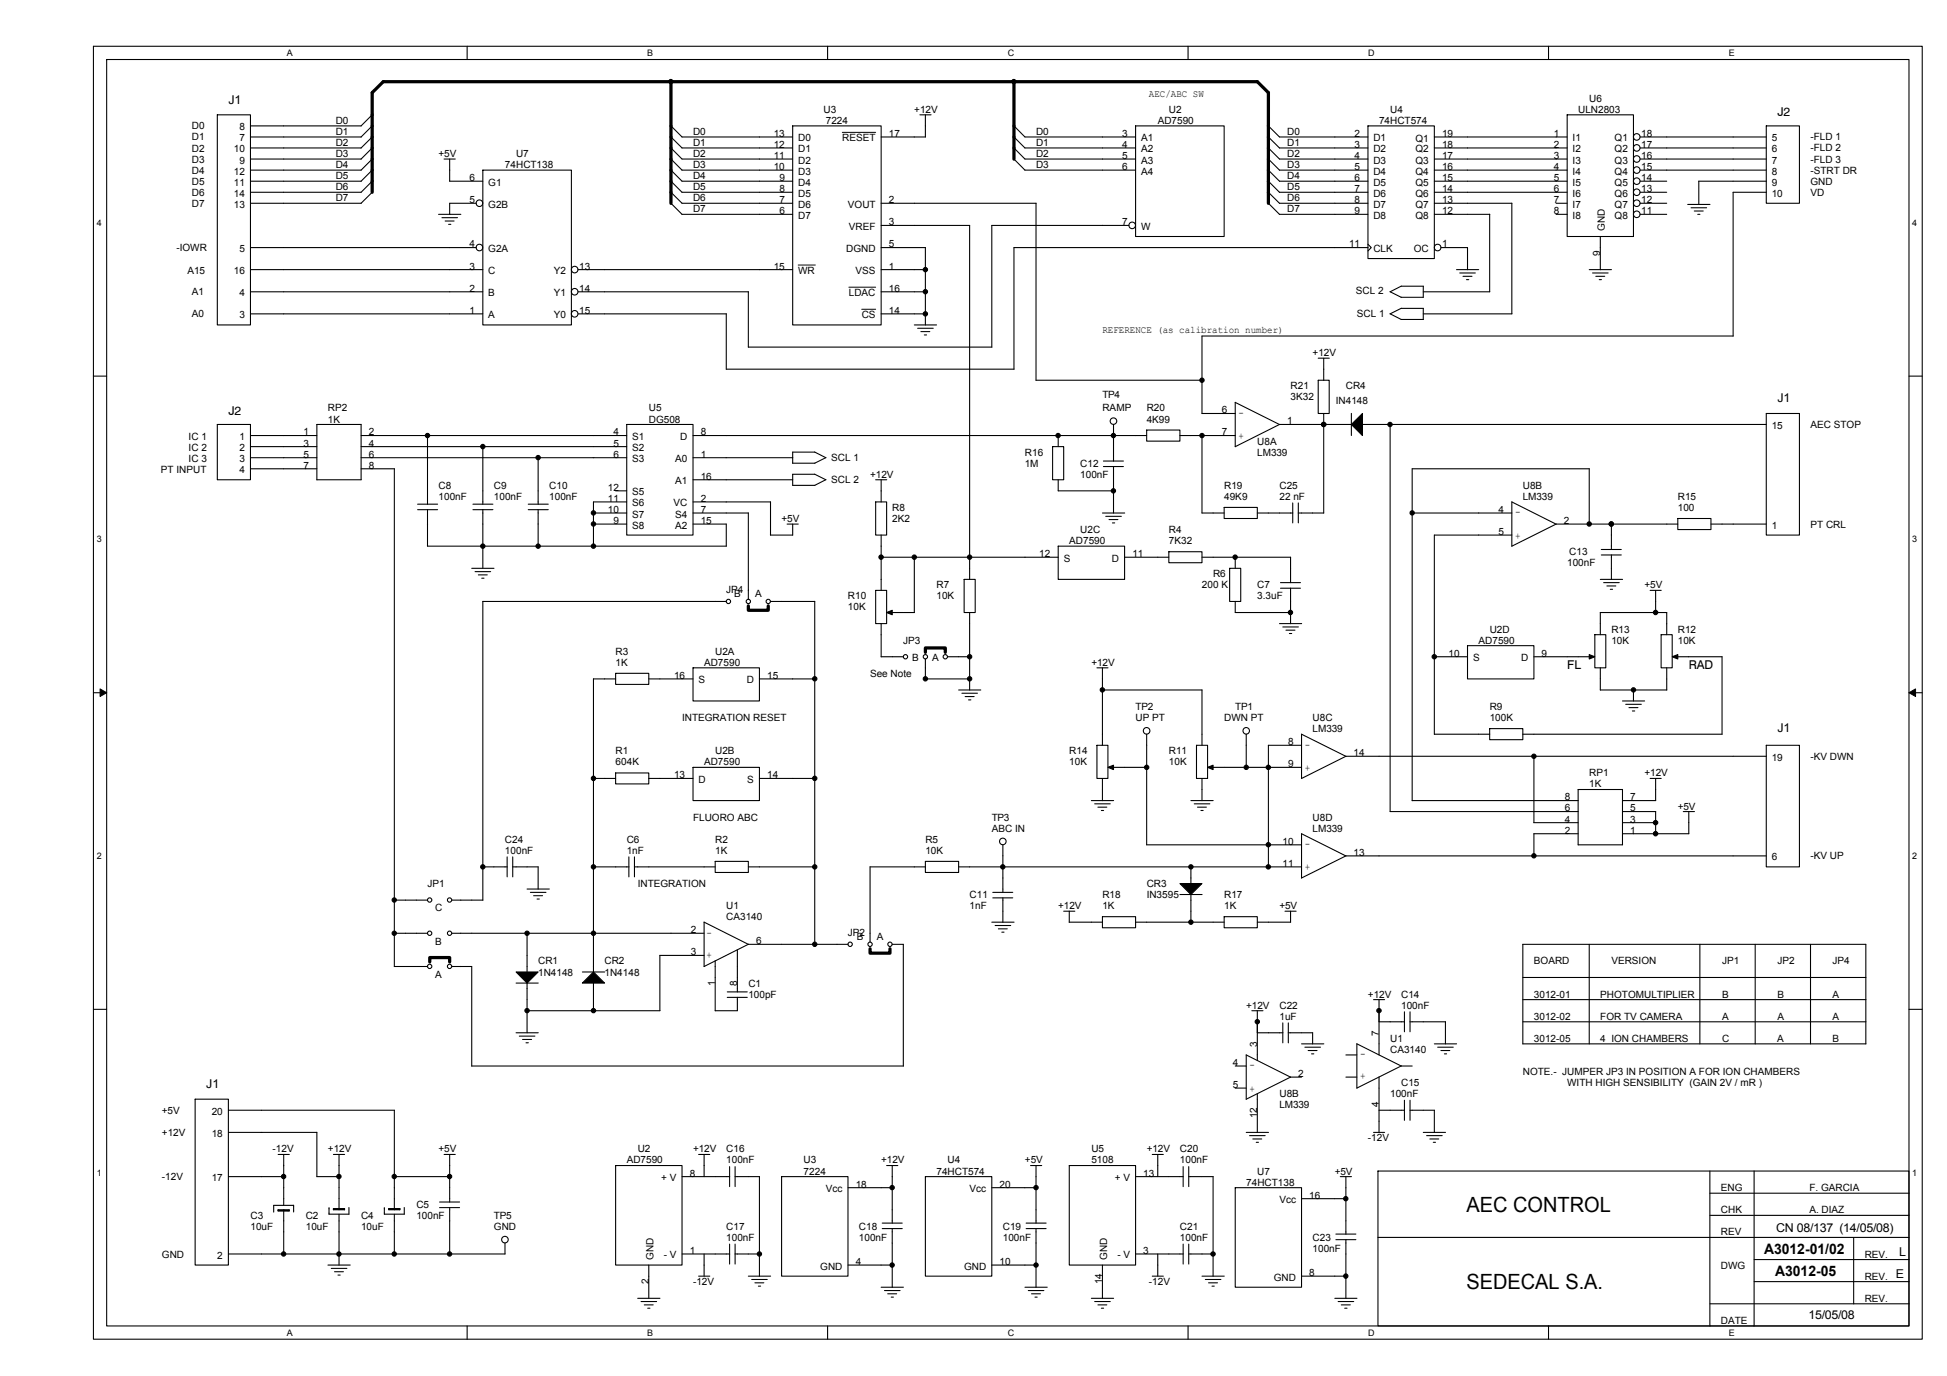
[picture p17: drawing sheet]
<svg xmlns="http://www.w3.org/2000/svg" width="420mm" height="297mm" viewBox="0 0 420 297" stroke-linecap="round" stroke-linejoin="round" font-family="sans-serif">
<defs><g id="words">
<g font-size="4.5">
<text x="316.5" y="261.6">AEC CONTROL</text>
<text x="316.5" y="278.4">SEDECAL S.A.</text>
</g>
<g font-size="3.1">
<text x="380.7" y="270.7">A3012-01/02</text>
<text x="383.1" y="275.5">A3012-05</text>
</g>
<g font-size="2.6">
<text x="49.3" y="22.4">J1</text>
<text x="383.5" y="25">J2</text>
<text x="49.3" y="89.5">J2</text>
<text x="383.5" y="86.8">J1</text>
<text x="338.2" y="144.4">FL</text>
<text x="364.4" y="144.4">RAD</text>
<text x="383.5" y="158">J1</text>
<text x="44.5" y="234.9">J1</text>
<text x="383.3" y="265.9">CN 08/137 (14/05/08)</text>
<text x="409.1" y="275.9">E</text>
<text x="409.8" y="271.1">L</text>
<text x="390.2" y="284.8">15/05/08</text>
</g>
<g font-size="2.2">
<text x="247.9" y="21">AEC/ABC SW</text>
<text x="343" y="21.9">U6</text>
<text x="41.4" y="27.9">D0</text>
<text x="51.7" y="28.1">8</text>
<text x="72.4" y="26.7">D0</text>
<text x="72.4" y="29.1">D1</text>
<text x="149.6" y="29.1">D0</text>
<text x="167" y="29.5">13</text>
<text x="177.7" y="24.3">U3</text>
<text x="178.2" y="26.7">7224</text>
<text x="191.8" y="29.5">17</text>
<text x="197.3" y="24.3">+12V</text>
<text x="223.6" y="29.1">D0</text>
<text x="242.2" y="29.5">3</text>
<text x="249.8" y="26.7">AD7590</text>
<text x="252.2" y="24.3">U2</text>
<text x="277.8" y="29.1">D0</text>
<text x="292.3" y="29.5">2</text>
<text x="297.6" y="26.7">74HCT574</text>
<text x="300" y="24.3">U4</text>
<text x="311.2" y="29.5">19</text>
<text x="335.3" y="29.5">1</text>
<text x="340.6" y="24.3">ULN2803</text>
<text x="354.2" y="29.5">18</text>
<text x="41.4" y="30.3">D1</text>
<text x="41.4" y="32.7">D2</text>
<text x="41.4" y="35.1">D3</text>
<text x="50.5" y="32.9">10</text>
<text x="51.7" y="30.5">7</text>
<text x="51.7" y="35.3">9</text>
<text x="72.4" y="31.5">D2</text>
<text x="72.4" y="33.9">D3</text>
<text x="94.6" y="33.9">+5V</text>
<text x="111.4" y="33.9">U7</text>
<text x="149.6" y="31.5">D1</text>
<text x="149.6" y="33.9">D2</text>
<text x="167" y="31.9">12</text>
<text x="167" y="34.3">11</text>
<text x="172.2" y="30.5">D0</text>
<text x="172.2" y="32.9">D1</text>
<text x="172.2" y="35.3">D2</text>
<text x="181.8" y="30.5">RESET</text>
<text x="223.6" y="31.5">D1</text>
<text x="223.6" y="33.9">D2</text>
<text x="242.2" y="31.9">4</text>
<text x="242.2" y="34.3">5</text>
<text x="246.2" y="30.5">A1</text>
<text x="246.2" y="32.9">A2</text>
<text x="246.2" y="35.3">A3</text>
<text x="277.8" y="31.5">D1</text>
<text x="277.8" y="33.9">D2</text>
<text x="292.3" y="31.9">3</text>
<text x="292.3" y="34.3">4</text>
<text x="296.4" y="30.5">D1</text>
<text x="296.4" y="32.9">D2</text>
<text x="296.4" y="35.3">D3</text>
<text x="305.5" y="30.5">Q1</text>
<text x="305.5" y="32.9">Q2</text>
<text x="305.5" y="35.3">Q3</text>
<text x="311.2" y="31.9">18</text>
<text x="311.2" y="34.3">17</text>
<text x="335.3" y="31.9">2</text>
<text x="335.3" y="34.3">3</text>
<text x="339.4" y="30.5">I1</text>
<text x="339.4" y="32.9">I2</text>
<text x="339.4" y="35.3">I3</text>
<text x="348.4" y="30.5">Q1</text>
<text x="348.4" y="32.9">Q2</text>
<text x="348.4" y="35.3">Q3</text>
<text x="354.2" y="31.9">17</text>
<text x="354.2" y="34.3">16</text>
<text x="382.3" y="30.5">5</text>
<text x="382.3" y="32.9">6</text>
<text x="382.3" y="35.3">7</text>
<text x="390.7" y="30.3">-FLD 1</text>
<text x="390.7" y="32.7">-FLD 2</text>
<text x="390.7" y="35.1">-FLD 3</text>
<text x="41.4" y="37.5">D4</text>
<text x="41.4" y="39.9">D5</text>
<text x="50.5" y="37.7">12</text>
<text x="50.5" y="40.1">11</text>
<text x="72.4" y="38.7">D5</text>
<text x="72.4" y="41.1">D6</text>
<text x="72.4" y="36.3">D4</text>
<text x="101.3" y="39.1">6</text>
<text x="105.4" y="40.1">G1</text>
<text x="109" y="36.3">74HCT138</text>
<text x="149.6" y="36.3">D3</text>
<text x="149.6" y="38.7">D4</text>
<text x="149.6" y="41.1">D5</text>
<text x="167" y="36.7">10</text>
<text x="168.2" y="39.1">9</text>
<text x="168.2" y="41.5">8</text>
<text x="172.2" y="37.7">D3</text>
<text x="172.2" y="40.1">D4</text>
<text x="223.6" y="36.3">D3</text>
<text x="242.2" y="36.7">6</text>
<text x="246.2" y="37.7">A4</text>
<text x="277.8" y="36.3">D3</text>
<text x="277.8" y="38.7">D4</text>
<text x="277.8" y="41.1">D5</text>
<text x="292.3" y="36.7">5</text>
<text x="292.3" y="39.1">6</text>
<text x="292.3" y="41.5">7</text>
<text x="296.4" y="37.7">D4</text>
<text x="296.4" y="40.1">D5</text>
<text x="305.5" y="37.7">Q4</text>
<text x="305.5" y="40.1">Q5</text>
<text x="311.2" y="36.7">16</text>
<text x="311.2" y="39.1">15</text>
<text x="311.2" y="41.5">14</text>
<text x="335.3" y="36.7">4</text>
<text x="335.3" y="39.1">5</text>
<text x="335.3" y="41.5">6</text>
<text x="339.4" y="37.7">I4</text>
<text x="339.4" y="40.1">I5</text>
<text x="348.4" y="37.7">Q4</text>
<text x="348.4" y="40.1">Q5</text>
<text x="354.2" y="36.7">15</text>
<text x="354.2" y="39.1">14</text>
<text x="354.2" y="41.5">13</text>
<text x="382.3" y="37.7">8</text>
<text x="382.3" y="40.1">9</text>
<text x="390.7" y="37.5">-STRT DR</text>
<text x="390.7" y="39.9">GND</text>
<text x="41.4" y="42.3">D6</text>
<text x="41.4" y="44.6">D7</text>
<text x="50.5" y="42.5">14</text>
<text x="50.5" y="44.9">13</text>
<text x="72.4" y="43.5">D7</text>
<text x="101.3" y="43.9">5</text>
<text x="105.4" y="44.9">G2B</text>
<text x="149.6" y="43.5">D6</text>
<text x="149.6" y="45.8">D7</text>
<text x="168.2" y="43.9">7</text>
<text x="168.2" y="46.2">6</text>
<text x="172.2" y="42.5">D5</text>
<text x="172.2" y="44.9">D6</text>
<text x="172.2" y="47.2">D7</text>
<text x="183" y="44.9">VOUT</text>
<text x="191.8" y="43.9">2</text>
<text x="277.8" y="43.5">D6</text>
<text x="277.8" y="45.8">D7</text>
<text x="292.3" y="43.9">8</text>
<text x="292.3" y="46.2">9</text>
<text x="296.4" y="42.5">D6</text>
<text x="296.4" y="44.9">D7</text>
<text x="296.4" y="47.2">D8</text>
<text x="305.5" y="42.5">Q6</text>
<text x="305.5" y="44.9">Q7</text>
<text x="305.5" y="47.2">Q8</text>
<text x="311.2" y="43.9">13</text>
<text x="311.2" y="46.2">12</text>
<text x="335.3" y="43.9">7</text>
<text x="335.3" y="46.2">8</text>
<text x="339.4" y="42.5">I6</text>
<text x="339.4" y="44.9">I7</text>
<text x="339.4" y="47.2">I8</text>
<text x="348.4" y="42.5">Q6</text>
<text x="348.4" y="44.9">Q7</text>
<text x="348.4" y="47.2">Q8</text>
<text x="354.2" y="43.9">12</text>
<text x="354.2" y="46.2">11</text>
<text x="382.3" y="42.5">10</text>
<text x="390.7" y="42.2">VD</text>
<text x="101.3" y="53.4">4</text>
<text x="183.2" y="49.6">VREF</text>
<text x="191.8" y="48.6">3</text>
<text x="191.8" y="53.4">5</text>
<text x="242.2" y="48.6">7</text>
<text x="246.2" y="49.6">W</text>
<text x="291.1" y="53.4">11</text>
<text x="311.2" y="53.4">1</text>
<text x="346.3" y="49.9" transform="rotate(-90 346.3 49.9)">GND</text>
<text x="38.1" y="54.2">-IOWR</text>
<text x="40.4" y="59.2">A15</text>
<text x="50.5" y="59.2">16</text>
<text x="51.7" y="54.4">5</text>
<text x="101.3" y="58.2">3</text>
<text x="105.4" y="59.2">C</text>
<text x="105.4" y="54.4">G2A</text>
<text x="119.5" y="59.2">Y2</text>
<text x="125" y="58.2">13</text>
<text x="167" y="58.2">15</text>
<text x="172.2" y="59.2">WR</text>
<text x="182.6" y="54.4">DGND</text>
<text x="184.6" y="59.2">VSS</text>
<text x="191.8" y="58.2">1</text>
<text x="296.4" y="54.4">CLK</text>
<text x="305.1" y="54.4">OC</text>
<text x="345.3" y="55.2" transform="rotate(-90 345.3 55.2)">9</text>
<text x="41.4" y="63.7">A1</text>
<text x="51.7" y="64">4</text>
<text x="101.3" y="63">2</text>
<text x="105.4" y="64">B</text>
<text x="119.5" y="64">Y1</text>
<text x="125" y="63">14</text>
<text x="183.2" y="64">LDAC</text>
<text x="191.8" y="63">16</text>
<text x="292.6" y="63.5">SCL 2</text>
<text x="41.4" y="68.5">A0</text>
<text x="51.7" y="68.7">3</text>
<text x="101.3" y="67.7">1</text>
<text x="105.4" y="68.7">A</text>
<text x="119.5" y="68.7">Y0</text>
<text x="125" y="67.7">15</text>
<text x="186" y="68.7">CS</text>
<text x="191.8" y="67.7">14</text>
<text x="237.9" y="71.9">REFERENCE (as calibration number)</text>
<text x="292.8" y="68.5">SCL 1</text>
<text x="283.3" y="76.9">+12V</text>
<text x="70.8" y="88.8">RP2</text>
<text x="140" y="88.8">U5</text>
<text x="237.9" y="85.9">TP4</text>
<text x="237.9" y="88.8">RAMP</text>
<text x="247.4" y="88.8">R20</text>
<text x="263.7" y="89.2">6</text>
<text x="267.3" y="89.8">-</text>
<text x="278.5" y="84">R21</text>
<text x="278.5" y="86.4">3K32</text>
<text x="288.3" y="87.1">IN4148</text>
<text x="290.4" y="84">CR4</text>
<text x="40.7" y="95">IC 1</text>
<text x="51.7" y="95">1</text>
<text x="65.5" y="94">1</text>
<text x="70.8" y="91.2">1K</text>
<text x="79.6" y="94">2</text>
<text x="132.4" y="94">4</text>
<text x="136.4" y="95">S1</text>
<text x="140" y="91.2">DG508</text>
<text x="146.8" y="95">D</text>
<text x="151.2" y="94">8</text>
<text x="247.4" y="91.2">4K99</text>
<text x="263.7" y="94">7</text>
<text x="267.3" y="94.8">+</text>
<text x="271.3" y="96">U8A</text>
<text x="277.8" y="91.6">1</text>
<text x="382.3" y="92.6">15</text>
<text x="390.7" y="92.4">AEC STOP</text>
<text x="40.7" y="97.4">IC 2</text>
<text x="40.7" y="99.8">IC 3</text>
<text x="51.7" y="97.4">2</text>
<text x="51.7" y="99.8">3</text>
<text x="65.5" y="96.4">3</text>
<text x="65.5" y="101.2">7</text>
<text x="65.5" y="98.8">5</text>
<text x="79.6" y="96.4">4</text>
<text x="79.6" y="101.2">8</text>
<text x="79.6" y="98.8">6</text>
<text x="132.4" y="96.4">5</text>
<text x="132.4" y="98.8">6</text>
<text x="136.4" y="97.4">S2</text>
<text x="136.4" y="99.8">S3</text>
<text x="145.7" y="99.8">A0</text>
<text x="151.2" y="98.8">1</text>
<text x="179.4" y="99.5">SCL 1</text>
<text x="221.2" y="98.4">R16</text>
<text x="221.2" y="100.8">1M</text>
<text x="233.1" y="100.8">C12</text>
<text x="271.3" y="98.4">LM339</text>
<text x="34.7" y="102.2">PT INPUT</text>
<text x="51.7" y="102.2">4</text>
<text x="94.6" y="105.5">C8</text>
<text x="94.6" y="107.9">100nF</text>
<text x="106.6" y="105.5">C9</text>
<text x="106.6" y="107.9">100nF</text>
<text x="118.5" y="105.5">C10</text>
<text x="118.5" y="107.9">100nF</text>
<text x="131.2" y="105.9">12</text>
<text x="136.4" y="106.9">S5</text>
<text x="145.7" y="104.5">A1</text>
<text x="151.2" y="103.5">16</text>
<text x="179.4" y="104.3">SCL 2</text>
<text x="187.8" y="103.1">+12V</text>
<text x="233.1" y="103.1">100nF</text>
<text x="264.2" y="105.5">R19</text>
<text x="264.2" y="107.9">49K9</text>
<text x="276.1" y="105.5">C25</text>
<text x="276.1" y="107.9">22 nF</text>
<text x="328.6" y="105.5">U8B</text>
<text x="328.6" y="107.9">LM339</text>
<text x="362.1" y="107.9">R15</text>
<text x="131.2" y="108.3">11</text>
<text x="131.2" y="110.7">10</text>
<text x="132.4" y="113.1">9</text>
<text x="136.4" y="109.3">S6</text>
<text x="136.4" y="111.7">S7</text>
<text x="145.4" y="109.3">VC</text>
<text x="145.7" y="111.7">S4</text>
<text x="151.2" y="113.1">15</text>
<text x="151.2" y="108.3">2</text>
<text x="151.2" y="110.7">7</text>
<text x="168.7" y="112.7">+5V</text>
<text x="192.5" y="110.3">R8</text>
<text x="192.5" y="112.7">2K2</text>
<text x="323.4" y="110.7">4</text>
<text x="327" y="111.3">-</text>
<text x="337.5" y="113.1">2</text>
<text x="362.1" y="110.3">100</text>
<text x="390.7" y="113.9">PT CRL</text>
<text x="136.4" y="114.1">S8</text>
<text x="145.7" y="114.1">A2</text>
<text x="230.7" y="117.5">AD7590</text>
<text x="233.1" y="115.1">U2C</text>
<text x="252.2" y="115.1">R4</text>
<text x="252.2" y="117.5">7K32</text>
<text x="323.4" y="115.5">5</text>
<text x="327" y="116.3">+</text>
<text x="338.7" y="119.8">C13</text>
<text x="382.3" y="114.1">1</text>
<text x="224.3" y="120.3">12</text>
<text x="229.5" y="121.3">S</text>
<text x="239.9" y="121.3">D</text>
<text x="244.4" y="120.3">11</text>
<text x="261.8" y="124.6">R6</text>
<text x="338.2" y="122.2">100nF</text>
<text x="156.7" y="128">JP4</text>
<text x="158.4" y="128.9">B</text>
<text x="162.9" y="128.9">A</text>
<text x="183" y="129.4">R10</text>
<text x="183" y="131.8">10K</text>
<text x="202.1" y="127">R7</text>
<text x="202.1" y="129.4">10K</text>
<text x="259.4" y="127">200 K</text>
<text x="271.3" y="127">C7</text>
<text x="271.3" y="129.4">3.3uF</text>
<text x="354.9" y="127">+5V</text>
<text x="321.5" y="136.6">U2D</text>
<text x="347.7" y="136.6">R13</text>
<text x="362.1" y="136.6">R12</text>
<text x="132.9" y="141.3">R3</text>
<text x="132.9" y="143.7">1K</text>
<text x="151.9" y="143.7">AD7590</text>
<text x="154.3" y="141.3">U2A</text>
<text x="194.9" y="139">JP3</text>
<text x="196.8" y="142.8">B</text>
<text x="201.1" y="142.8">A</text>
<text x="235.5" y="143.7">+12V</text>
<text x="312.6" y="141.8">10</text>
<text x="317.9" y="142.7">S</text>
<text x="319.1" y="139">AD7590</text>
<text x="328.3" y="142.7">D</text>
<text x="332.7" y="141.8">9</text>
<text x="347.7" y="139">10K</text>
<text x="362.1" y="139">10K</text>
<text x="145.5" y="146.5">16</text>
<text x="150.7" y="147.5">S</text>
<text x="161.1" y="147.5">D</text>
<text x="165.6" y="146.5">15</text>
<text x="187.8" y="146.1">See Note</text>
<text x="147.2" y="155.7">INTEGRATION RESET</text>
<text x="245.1" y="153.3">TP2</text>
<text x="245.1" y="155.7">UP PT</text>
<text x="264.2" y="155.7">DWN PT</text>
<text x="266.6" y="153.3">TP1</text>
<text x="283.3" y="155.7">U8C</text>
<text x="321.5" y="153.3">R9</text>
<text x="321.5" y="155.7">100K</text>
<text x="278" y="160.9">8</text>
<text x="281.6" y="161.4">-</text>
<text x="283.3" y="158.1">LM339</text>
<text x="132.9" y="162.8">R1</text>
<text x="132.9" y="165.2">604K</text>
<text x="151.9" y="165.2">AD7590</text>
<text x="154.3" y="162.8">U2B</text>
<text x="230.7" y="162.8">R14</text>
<text x="230.7" y="165.2">10K</text>
<text x="252.2" y="162.8">R11</text>
<text x="252.2" y="165.2">10K</text>
<text x="278" y="165.6">9</text>
<text x="281.6" y="166.4">+</text>
<text x="292.1" y="163.2">14</text>
<text x="343" y="167.6">RP1</text>
<text x="354.9" y="167.6">+12V</text>
<text x="382.3" y="164.2">19</text>
<text x="390.7" y="164">-KV DWN</text>
<text x="145.5" y="168">13</text>
<text x="150.7" y="169">D</text>
<text x="161.3" y="169">S</text>
<text x="165.6" y="168">14</text>
<text x="337.7" y="172.8">8</text>
<text x="343" y="170">1K</text>
<text x="351.8" y="172.8">7</text>
<text x="149.5" y="177.1">FLUORO ABC</text>
<text x="214" y="177.1">TP3</text>
<text x="214" y="179.5">ABC IN</text>
<text x="283.3" y="177.1">U8D</text>
<text x="283.3" y="179.5">LM339</text>
<text x="337.7" y="180">2</text>
<text x="337.7" y="177.6">4</text>
<text x="337.7" y="175.2">6</text>
<text x="351.8" y="180">1</text>
<text x="351.8" y="177.6">3</text>
<text x="351.8" y="175.2">5</text>
<text x="362.1" y="174.8">+5V</text>
<text x="109" y="181.9">C24</text>
<text x="109" y="184.3">100nF</text>
<text x="135.2" y="181.9">C6</text>
<text x="135.2" y="184.3">1nF</text>
<text x="154.3" y="181.9">R2</text>
<text x="154.3" y="184.3">1K</text>
<text x="199.7" y="181.9">R5</text>
<text x="199.7" y="184.3">10K</text>
<text x="276.8" y="182.4">10</text>
<text x="281.6" y="182.9">-</text>
<text x="292.1" y="184.7">13</text>
<text x="382.3" y="185.7">6</text>
<text x="390.7" y="185.5">-KV UP</text>
<text x="92.3" y="191.5">JP1</text>
<text x="137.6" y="191.5">INTEGRATION</text>
<text x="247.4" y="191.5">CR3</text>
<text x="276.8" y="187.1">11</text>
<text x="281.6" y="187.9">+</text>
<text x="93.9" y="196.7">C</text>
<text x="156.7" y="196.3">U1</text>
<text x="209.2" y="193.9">C11</text>
<text x="209.2" y="196.3">1nF</text>
<text x="228.4" y="196.3">+12V</text>
<text x="237.9" y="193.9">R18</text>
<text x="237.9" y="196.3">1K</text>
<text x="247.4" y="193.9">IN3595</text>
<text x="264.2" y="193.9">R17</text>
<text x="264.2" y="196.3">1K</text>
<text x="276.1" y="196.3">+5V</text>
<text x="93.9" y="203.9">B</text>
<text x="149.1" y="201.4">2</text>
<text x="152.4" y="202">-</text>
<text x="156.7" y="198.6">CA3140</text>
<text x="163.2" y="203.8">6</text>
<text x="183" y="202">JP2</text>
<text x="184.9" y="202.9">B</text>
<text x="189.2" y="202.9">A</text>
<text x="116.1" y="208.2">CR1</text>
<text x="130.5" y="208.2">CR2</text>
<text x="149.1" y="206.2">3</text>
<text x="152.4" y="206.8">+</text>
<text x="331" y="208.2">BOARD</text>
<text x="347.7" y="208.2">VERSION</text>
<text x="371.6" y="208.2">JP1</text>
<text x="383.5" y="208.2">JP2</text>
<text x="395.5" y="208.2">JP4</text>
<text x="93.9" y="211.1">A</text>
<text x="116.1" y="210.6">1N4148</text>
<text x="130.5" y="210.6">1N4148</text>
<text x="154.3" y="212.8" transform="rotate(-90 154.3 212.8)">1</text>
<text x="159.1" y="212.8" transform="rotate(-90 159.1 212.8)">8</text>
<text x="161.5" y="213">C1</text>
<text x="161.5" y="215.3">100pF</text>
<text x="295.2" y="215.3">+12V</text>
<text x="302.4" y="215.3">C14</text>
<text x="331" y="215.4">3012-01</text>
<text x="345.3" y="215.4">PHOTOMULTIPLIER</text>
<text x="371.6" y="215.4">B</text>
<text x="383.5" y="215.4">B</text>
<text x="395.5" y="215.4">A</text>
<text x="268.9" y="217.7">+12V</text>
<text x="276.1" y="217.7">C22</text>
<text x="276.1" y="220.1">1uF</text>
<text x="302.4" y="217.7">100nF</text>
<text x="331" y="220.1">3012-02</text>
<text x="345.3" y="220.1">FOR TV CAMERA</text>
<text x="371.6" y="220.1">A</text>
<text x="383.5" y="220.1">A</text>
<text x="395.5" y="220.1">A</text>
<text x="271.3" y="226.1" transform="rotate(-90 271.3 226.1)">3</text>
<text x="297.6" y="223.7" transform="rotate(-90 297.6 223.7)">7</text>
<text x="300" y="224.9">U1</text>
<text x="300" y="227.3">CA3140</text>
<text x="331" y="224.9">3012-05</text>
<text x="345.3" y="224.9">4 ION CHAMBERS</text>
<text x="371.6" y="224.9">C</text>
<text x="383.5" y="224.9">A</text>
<text x="395.5" y="224.9">B</text>
<text x="266.1" y="230.1">4</text>
<text x="269.7" y="230.6">-</text>
<text x="280.2" y="232.5">2</text>
<text x="293.5" y="233">+</text>
<text x="293.5" y="228.3">-</text>
<text x="328.6" y="232.1">NOTE.- JUMPER JP3 IN POSITION A FOR ION CHAMBERS</text>
<text x="266.1" y="234.9">5</text>
<text x="269.7" y="235.6">+</text>
<text x="276.1" y="236.8">U8B</text>
<text x="276.1" y="239.2">LM339</text>
<text x="297.6" y="239.1" transform="rotate(-90 297.6 239.1)">4</text>
<text x="300" y="236.8">100nF</text>
<text x="302.4" y="234.5">C15</text>
<text x="338.2" y="234.5">WITH HIGH SENSIBILITY (GAIN 2V / mR )</text>
<text x="35" y="240.4">+5V</text>
<text x="35" y="245.2">+12V</text>
<text x="45.7" y="240.6">20</text>
<text x="45.7" y="245.4">18</text>
<text x="271.3" y="241.4" transform="rotate(-90 271.3 241.4)">12</text>
<text x="58.8" y="248.8">-12V</text>
<text x="70.8" y="248.8">+12V</text>
<text x="94.6" y="248.8">+5V</text>
<text x="135.2" y="251.2">AD7590</text>
<text x="137.6" y="248.8">U2</text>
<text x="149.6" y="248.8">+12V</text>
<text x="156.7" y="248.8">C16</text>
<text x="156.7" y="251.2">100nF</text>
<text x="173.4" y="251.2">U3</text>
<text x="190.1" y="251.2">+12V</text>
<text x="204.5" y="251.2">U4</text>
<text x="221.2" y="251.2">+5V</text>
<text x="235.5" y="248.8">U5</text>
<text x="235.5" y="251.2">5108</text>
<text x="247.4" y="248.8">+12V</text>
<text x="254.6" y="248.8">C20</text>
<text x="254.6" y="251.2">100nF</text>
<text x="295.2" y="246.4">-12V</text>
<text x="35" y="254.7">-12V</text>
<text x="45.7" y="255">17</text>
<text x="142.7" y="255">+ V</text>
<text x="148.9" y="254">8</text>
<text x="173.4" y="253.6">7224</text>
<text x="178.2" y="257.4">Vcc</text>
<text x="184.7" y="256.4">18</text>
<text x="202.1" y="253.6">74HCT574</text>
<text x="209.2" y="257.4">Vcc</text>
<text x="215.7" y="256.4">20</text>
<text x="240.6" y="255">+ V</text>
<text x="246.7" y="254">13</text>
<text x="268.9" y="255.9">74HCT138</text>
<text x="271.3" y="253.6">U7</text>
<text x="288" y="253.6">+5V</text>
<text x="371.4" y="257.1">ENG</text>
<text x="390.5" y="257.1">F. GARCIA</text>
<text x="54" y="263.1">C3</text>
<text x="66" y="263.1">C2</text>
<text x="77.9" y="263.1">C4</text>
<text x="89.9" y="260.7">C5</text>
<text x="89.9" y="263.1">100nF</text>
<text x="106.6" y="263.1">TP5</text>
<text x="276.1" y="259.7">Vcc</text>
<text x="282.5" y="258.7">16</text>
<text x="371.4" y="261.9">CHK</text>
<text x="390.5" y="261.9">A. DIAZ</text>
<text x="54" y="265.5">10uF</text>
<text x="66" y="265.5">10uF</text>
<text x="77.9" y="265.5">10uF</text>
<text x="106.6" y="265.5">GND</text>
<text x="156.7" y="265.5">C17</text>
<text x="156.7" y="267.9">100nF</text>
<text x="185.4" y="265.5">C18</text>
<text x="185.4" y="267.9">100nF</text>
<text x="216.4" y="265.5">C19</text>
<text x="216.4" y="267.9">100nF</text>
<text x="254.6" y="265.5">C21</text>
<text x="254.6" y="267.9">100nF</text>
<text x="283.3" y="267.9">C23</text>
<text x="371.4" y="266.7">REV</text>
<text x="35" y="271.5">GND</text>
<text x="46.9" y="271.7">2</text>
<text x="141" y="271.9" transform="rotate(-90 141 271.9)">GND</text>
<text x="143.2" y="271.7">- V</text>
<text x="148.9" y="270.7">1</text>
<text x="177" y="274.1">GND</text>
<text x="184.7" y="273.1">4</text>
<text x="208" y="274.1">GND</text>
<text x="215.7" y="273.1">10</text>
<text x="238.9" y="271.9" transform="rotate(-90 238.9 271.9)">GND</text>
<text x="241.1" y="271.7">- V</text>
<text x="246.7" y="270.7">3</text>
<text x="282.5" y="275.5">8</text>
<text x="283.3" y="270.3">100nF</text>
<text x="371.4" y="273.9">DWG</text>
<text x="402.4" y="271.5">REV.</text>
<text x="140" y="277.3" transform="rotate(-90 140 277.3)">2</text>
<text x="149.6" y="277.4">-12V</text>
<text x="237.9" y="277.3" transform="rotate(-90 237.9 277.3)">14</text>
<text x="247.9" y="277.4">-12V</text>
<text x="274.9" y="276.5">GND</text>
<text x="402.4" y="276.2">REV.</text>
<text x="402.4" y="281">REV.</text>
<text x="371.4" y="285.8">DATE</text>
</g>
<g font-size="1.9">
<text x="61.9" y="12.1">A</text>
<text x="139.7" y="12.1">B</text>
<text x="217.5" y="12.1">C</text>
<text x="295.3" y="12.1">D</text>
<text x="373.1" y="12.1">E</text>
<text x="20.9" y="48.7">4</text>
<text x="412.7" y="48.7">4</text>
<text x="20.9" y="117.1">3</text>
<text x="412.7" y="117.1">3</text>
<text x="20.9" y="185.4">2</text>
<text x="412.7" y="185.4">2</text>
<text x="20.9" y="253.8">1</text>
<text x="412.7" y="253.8">1</text>
<text x="61.9" y="288.3">A</text>
<text x="139.7" y="288.3">B</text>
<text x="217.5" y="288.3">C</text>
<text x="295.3" y="288.3">D</text>
<text x="373.1" y="288.3">E</text>
</g>
</g></defs>
<path d="M20.2 10h394.6v279.1h-394.6zM23 12.8h389v273.4h-389z" fill="none" stroke="#000" stroke-width=".23"/>
<g fill="#fff">
<path d="M61.9 10.4h1.3v2.1h-1.3z"/>
<path d="M61.9 286.6h1.3v2.1h-1.3z"/>
</g>
<path d="M100.8 10v2.8M100.8 286.2v2.9" fill="none" stroke="#000" stroke-width=".23"/>
<g fill="#fff">
<path d="M139.7 10.4h1.3v2.1h-1.3z"/>
<path d="M139.7 286.6h1.3v2.1h-1.3z"/>
</g>
<path d="M178.6 10v2.8M178.6 286.2v2.9" fill="none" stroke="#000" stroke-width=".23"/>
<g fill="#fff">
<path d="M217.5 10.4h1.4v2.1h-1.4z"/>
<path d="M217.5 286.6h1.4v2.1h-1.4z"/>
</g>
<path d="M256.4 10v2.8M256.4 286.2v2.9" fill="none" stroke="#000" stroke-width=".23"/>
<g fill="#fff">
<path d="M295.3 10.4h1.4v2.1h-1.4z"/>
<path d="M295.3 286.6h1.4v2.1h-1.4z"/>
</g>
<path d="M334.2 10v2.8M334.2 286.2v2.9" fill="none" stroke="#000" stroke-width=".23"/>
<g fill="#fff">
<path d="M373.1 10.4h1.2v2.1h-1.2z"/>
<path d="M373.1 286.6h1.2v2.1h-1.2z"/>
<path d="M20.9 47h1.1v2.1h-1.1z"/>
<path d="M412.7 47h1.1v2.1h-1.1z"/>
<path d="M20.9 115.4h1.1v2.1h-1.1z"/>
<path d="M412.7 115.4h1.1v2.1h-1.1z"/>
</g>
<path d="M20.2 81.2h2.8M412 81.2h2.8" fill="none" stroke="#000" stroke-width=".23"/>
<g fill="#fff">
<path d="M20.9 183.7h1.1v2.1h-1.1z"/>
<path d="M412.7 183.7h1.1v2.1h-1.1z"/>
</g>
<path d="M20.2 149.5h2.8M412 149.5h2.8" fill="none" stroke="#000" stroke-width=".23"/>
<path d="M21.6 148.7l1.4 .8-1.4 .8zM412 149.5l1.4-.8v1.6z" fill="#000" stroke="#000" stroke-width=".22"/>
<g fill="#fff">
<path d="M20.9 252.1h1.1v2.1h-1.1z"/>
<path d="M412.7 252.1h1.1v2.1h-1.1z"/>
</g>
<g fill="none" stroke="#000" stroke-width=".23">
<path d="M46.9 24.8h7.1v45.3h-7.1zM54 34.3h23.9M54 29.6h23.9M54 39.1h23.9M80.3 29.6l-2.4 2.3h-23.9M80.3 34.3l-2.4 2.4h-23.9M80.3 24.8l-2.4 2.4h-23.9M80.3 39.1l-2.4 2.4M80.3 36.7l-2.4 2.4M80.3 31.9l-2.4 2.5M80.3 27.2l-2.4 2.4M95.8 34.3h2.4"/>
<path d="M97 34.3v4.8h7.2M104.2 36.7h19.1v33.4h-19.1zM144.8 31.9l2.4 2.4h23.9M144.8 27.2l2.4 2.4h23.9M144.8 29.5l2.4 2.4h23.9M144.8 34.3l2.4 2.4h23.9M144.8 36.7l2.4 2.4h23.9M144.8 39.1l2.4 2.4h23.9M171.1 27.2h19.1v42.9h-19.1zM198.5 24.8h2.4M199.7 24.8v4.8h-9.5M218.8 31.9l2.4 2.4h23.9"/>
<path d="M218.8 27.2l2.4 2.4h23.9M218.8 29.5l2.4 2.4M218.8 34.3l2.4 2.4M221.2 31.9h23.9M221.2 36.7h23.9M245.1 27.2h19.1v23.9h-19.1zM273.7 31.9l2.4 2.4h19.1M273.7 27.2l2.4 2.4h19.1M273.7 29.5l2.4 2.4h19.1M273.7 34.3l2.4 2.4h19.1M273.7 36.7l2.4 2.4h19.1M273.7 39.1l2.4 2.4h19.1"/>
<path d="M295.2 27.2h14.3v28.6h-14.3zM309.5 34.3h28.7M309.5 29.6h28.7M309.5 31.9h28.7M309.5 36.7h28.7M309.5 39.1h28.7M338.2 24.8h14.3v26.3h-14.3zM353.9 34.3h27.3M353.9 29.6h27.3M353.9 31.9h27.3M353.9 36.7h27.3M353.9 39.1h5.8"/>
<path d="M381.2 39.1h-14.6v5.1M381.2 27.2h7.1v16.7h-7.1zM54 58.2h50.2M54 41.5h23.9M54 43.9h23.9M54 53.4h48.8M80.3 41.5l-2.4 2.4M94.6 46.3h4.9M95.4 47h3.3M96.1 47.7h1.9M96.8 48.4h.5M102.8 43.9h-5.8v2.4"/>
<path d="M124.7 58.2h46.4M144.8 43.9l2.4 2.4h23.9M144.8 41.5l2.4 2.4h23.9M190.2 58.2h9.5M190.2 53.4h9.5v16.8M190.2 43.9h33.4v38.2h35.8M190.2 48.7h19.1M209.2 48.7v76.4M243.6 48.7h-29.6v26.3M273.7 43.9l2.4 2.4h19.1M273.7 41.5l2.4 2.4h19.1M295.2 53.4h-76.4v26.3"/>
<path d="M295.2 52.7l.7 .7-.7 .8M309.5 46.3h12M309.5 41.5h28.7M309.5 43.9h16.8v23.9M311 53.4h5.7v4.8M314.3 58.2h4.8M315 58.9h3.4M315.7 59.6h2M321.5 46.2v16.8h-14.4M335.8 46.3h2.4M335.8 43.9h2.4M343 58.2h4.8"/>
<path d="M343.7 58.9h3.3M344.4 59.6h1.9M345.3 51.1v7.1M353.9 46.3h5.8M353.9 41.5h5.8M353.9 43.9h5.8M364.2 44.1h4.8M364.9 44.9h3.4M365.6 45.6h1.9M366.4 46.3h.4M381.2 41.5h-7.2v31.1M54 67.8h50.2"/>
<path d="M54 63h50.2M124.7 67.8h32v11.9M124.7 63h36.8M156.7 79.7h62.1M161.5 63v12l52.5-.1M190.2 67.8h9.5M190.2 63h9.5M197.3 70.1h4.8M198 70.9h3.4M198.7 71.6h1.9M199.5 72.3h.5M284.5 77.3h2.4"/>
<path d="M285.7 77.3v4.8M300 63l2.4 1.2M300 67.7l2.4 1.3M300 63l2.4-1.2h4.8l-.1 2.4h-4.7M300 67.8l2.4-1.2h4.7v2.4M302.4 69h4.7M307.1 67.8h19.2M316.5 60.4h.5M345.1 60.4h.5M374 72.5h-114.6v16.8h7.2M46.9 91.6h7.1v12h-7.1zM54 94h14.4"/>
<path d="M54 96.4h14.4M54 98.8h14.4M77.9 94h57.3M77.9 96.4h57.3M77.9 98.8h57.3M92.3 94v14.9M104.2 96.4v12.5M116.1 98.8v10.1M135.2 91.6h14.4v23.9h-14.4zM149.6 94h97.8M149.6 98.8h21.5M171 97.6h4.8l2.4 1.2"/>
<path d="M171.1 97.6v2.4M178.2 98.8l-2.4 1.2h-4.7M227.1 96.4h2.4v7.2h-2.4zM228.4 94v2.4M238.1 99.5h4.3M240.3 91.6v7.9M247.4 92.8h7.2v2.4h-7.2zM254.6 94h12M259.4 94v16.7h4.8M276.1 91.7l-9.5-4.8v9.5M284.5 82.1h2.3v7.2h-2.3zM285.7 89.3v21.4h-5.5"/>
<path d="M291.6 91.6h-15.5l-9.6 4.8M291.6 89.2v4.8M294 91.6h87.2M300 91.6v83.6h40.6M381.2 89.3h7.1v26.2h-7.1zM54 101.2h14.4M77.9 101.2h7.2M77.9 103.6v-12h-9.5v12h9.5M85.1 101.2v107.4h7.2M90.1 110h4.3M90.1 108.8h4.3M92.3 110v7.9h64.4"/>
<path d="M102.1 110h4.3M102.1 108.8h4.3M104.2 110v12.7M114 110h4.3M114 108.8h4.3M116.1 110v7.9M128.1 110.7h7.1M128.1 113.1h7.1M132.9 106h2.3M135.2 108.4h-7.1v9.5M149.6 103.6h21.5M149.6 110.7h11.9"/>
<path d="M149.6 108.4l16.7-.1v7.2h4.8v-2.4M149.6 113.1h7.1v4.8M161.5 110.7v18.7M169.9 113.1h2.4M171 102.4h4.8M171.1 102.4v2.4h4.7l2.4-1.3M175.8 102.4l2.4 1.2M189 108.4h2.3v7.1h-2.3zM189 103.6h2.4M190.2 103.6v4.8M190.2 115.5v11.9M228.4 117.9h14.3v7.2h-14.3z"/>
<path d="M228.4 103.6v2.4h11.9M237.9 110.7h4.8M238.1 100.7h4.3M238.6 111.5h3.4M239.3 112.2h1.9M240.1 112.9h.4M240.3 100.7v10.1M252.2 119.1h7.2v2.4h-7.2zM264.2 109.5h7.1v2.4h-7.1zM271.3 110.7h7.7M279 108.6v4.3M280.2 108.6v4.3"/>
<path d="M304.7 110.7h21.6M326.3 115.5h-16.8v43h12M335.8 113.2l-9.5-4.8v9.5M343 113.2v-12h-38.3v71.6M345.6 118.6h4.3M345.6 119.8h4.3M347.7 113.1v5.5M347.7 119.8v5.3M362.1 111.9h7.1v2.4h-7.1zM362.1 113.1h-26.3l-9.6 4.8M369.2 113.1h12M101.8 122.7h4.8"/>
<path d="M102.5 123.4h3.4M103.2 124.1h1.9M104 124.8h.4M104.2 129.8h52.5M104.2 129.8v64.5M166.3 129.8h9.5M175.8 129.8v74.1M189 127.4h2.3v7.2h-2.3zM190.2 134.6v7.2h4.7M190.2 120.3h38.2M191.6 132.2h5.7M197.3 120.3v11.9"/>
<path d="M208.1 125.1h2.3v7.1h-2.3zM209.2 132.2v16.8M242.7 120.3h9.5M259.4 120.3h19.1M265.4 122.7h2.3v7.1h-2.3zM266.6 120.3v2.4M266.6 129.8v2.4h11.9M276.1 134.6h4.8M276.3 125.8h4.3M276.3 127h4.3M276.8 135.3h3.4M277.5 136h2"/>
<path d="M278.2 136.8h.6M278.5 120.3v5.5M278.5 127v7.6M316.7 139.4h14.3v7.2h-14.3zM344.2 137h2.3v7.2h-2.3zM345.3 125.1h4.8M345.3 137v-4.8h14.4v4.8M346.1 125.8h3.3M346.8 126.5h1.9M347.5 127.2h.5M356.1 127.4h2.4M357.3 127.4v4.8"/>
<path d="M358.5 137h2.4v7.2h-2.4zM128.1 146.6h4.8M128.1 146.5v63.3M132.9 145.4h7.1v2.3h-7.1zM140 146.6h9.6M149.6 144.2h14.3v7.1h-14.3zM163.9 146.6h11.9M199.7 142.3v4.3h9.6M204.5 141.8h4.8M206.9 148.9h4.8M207.6 149.6h3.3M208.3 150.4h1.9"/>
<path d="M209 151.1h.5M236.7 144.2h2.4M237.9 148.9h21.5v12M237.9 144.2v16.7M247.4 158.5v23.9M268.9 158.5v7.2M280.9 158.5l-.1 9.6 9.6-4.8h90.8M280.9 158.5l9.6 4.8M309.5 141.8h7.2M321.5 157.3h7.1v2.4h-7.1zM328.6 158.5h43M331 141.8h12.9"/>
<path d="M345.3 144.2v4.7h14.4v-4.7M350.1 151.3h4.8M350.8 152h3.4M351.5 152.8h2M352.3 153.5h.5M352.5 148.9v2.4M361.1 141.8h10.5v16.7M128.1 168h4.8M132.9 166.9h7.1v2.3h-7.1zM140 168h9.6M149.6 165.7h14.3v7.1h-14.3zM163.9 168h11.9"/>
<path d="M235.5 172.8h4.8M236.2 173.5h3.4M236.7 160.9h2.4v7.1h-2.4zM236.9 174.2h2M237.7 175h.5M237.9 168v4.8M239.3 165.7h8.1M257 172.8h4.8M257.7 173.5h3.4M258.2 160.9h2.4v7.1h-2.4zM258.4 174.2h1.9M259.2 175h.4"/>
<path d="M259.4 168v4.8M260.8 165.7h20.1M280.9 160.9h-7.2v26.3M280.9 180l9.6 4.8-9.6 4.7zM304.7 172.8h35.9M331 180h9.6M331 177.6h9.6M331 163.2v14.4M331 180v4.8M340.5 170.4h9.6v12h-9.5M340.6 170.4v12M350.1 175.2h7.2v4.8"/>
<path d="M350.1 180h14.4M350.1 177.6h7.2M356.1 168h2.4M357.3 168v4.8h-7.2M363.3 175.2h2.4M364.4 175.2v4.8M381.2 160.9h7.1v26.2h-7.1zM85.1 194.3h7.2M97.5 194.3h6.7M104.2 187.1h5.3M109.4 185v4.3M110.6 187.1h5.5v4.8"/>
<path d="M110.6 185v4.3M113.7 191.9h4.8M114.5 192.6h3.3M115.2 193.4h1.9M115.9 194.1h.5M128.1 187.1h7.6M135.7 185v4.3M136.9 187.1h17.4M136.9 185v4.3M154.3 185.9h7.2v2.4h-7.2zM161.5 187.1h14.3M187.8 187.1h11.9"/>
<path d="M187.8 187.1v16.3M199.7 185.9h7.2v2.4h-7.2zM206.9 187.1h74M214 199.1h4.8M214.2 192.6h4.4M214.2 193.8h4.4M214.7 199.8h3.4M216.4 182.4v10.3M216.4 193.8v5.3M229.5 196.7h2.5M230.7 196.7v2.4h7.2M237.9 197.9h7.2v2.4h-7.2z"/>
<path d="M245.1 199.1h19.1M247.4 182.4h33.5M254.6 193.1h4.8M257 187.1v3.7M257 193.1v6M264.2 197.9h7.1v2.4h-7.1zM271.3 199.1h7.2M277.3 196.7h2.4M278.5 196.7v2.4M290.4 184.8h90.8M20.2 217.9h2.8M85.1 201.5h7.2"/>
<path d="M97.5 201.5h54.4M111.4 212.2h4.8M113.7 218.2h28.7M113.7 201.5v8.3M113.7 212.2v10.8M125.7 209.8h4.8M128.1 212.2v6M151.9 206.2h-9.5v12M154.3 218.2h4.8M154.3 207.4v10.8M156.9 214.1h4.4M156.9 215.3h4.4"/>
<path d="M159.1 205v9.1M159.1 215.3v2.9M161.5 203.8l-9.6 4.8M183 203.9h-21.5l-9.6-4.8v9.6M192.5 203.9h2.4v26.2h-93.1v-21.5h-4.3M215.4 200.5h2M216.2 201.2h.5M270.1 218.2h2.5M271.3 218.2v10.7M296.4 215.8h2.4M297.6 215.8v12M303.1 218.4v4.3"/>
<path d="M304.3 218.4v4.3M328.6 211h74.1M328.6 215.8h74.1M343 203.9v21.5M366.8 203.9v21.5M378.8 203.9v21.5M390.7 203.9v21.5M412 217.9h2.8M42.1 237.3h7.2v35.8h-7.2zM49.3 239.7h35.8M85.1 239.7v21.5M111.4 222.9h4.8"/>
<path d="M112.1 223.7h3.3M112.8 224.4h1.9M113.5 225.1h.5M266.6 230.1h2.3M266.6 234.9h2.3M271.3 222.9h5.5M271.3 236.1v8.4M276.8 220.8v4.3M278 222.9h5.3v2.5M278 220.8v4.3M278.5 232.5l-9.6-4.8v9.6M280.9 225.3h4.8"/>
<path d="M280.9 232.5h-2.4l-9.6 4.8M281.6 226.1h3.4M282.3 226.8h1.9M283 227.5h.5M290.4 227.7h2.4M290.4 232.5h2.4M292.8 225.3l9.6 4.8h2.3M292.8 225.3v9.6l9.6-4.8M297.6 239.7h5.5M297.6 220.6h5.5M297.6 232.5v12M303.1 237.5v4.4"/>
<path d="M304.3 220.6h7.6v4.8M304.3 239.7h5.3M304.3 237.5v4.4M309.5 225.3h4.8M309.5 239.7v4.8M310.2 226.1h3.4M310.9 226.8h2M311.7 227.5h.5M328.6 220.6h74.1M402.7 225.3l-74.1 .1v-21.5h74v21.5M49.3 244.5h19.1v9.5h4.8M49.3 254h11.9"/>
<path d="M60 249.2h2.4M61.2 249.2v11M72 249.2h2.4M73.2 249.2v12M85.1 254h11.9M94.9 259.5h4.3M95.8 249.2h2.4M97 249.2v10.3M132.9 251.6h14.3v21.5h-14.3zM147.2 254h10.3M150.8 249.2h2.4M151.9 249.2v4.8"/>
<path d="M157.4 251.8v4.4M158.6 254h5.3v21.5M158.6 251.8v4.4M168.7 254h14.3v21.5h-14.3zM183 256.4h9.5M191.3 251.6h2.4M192.5 251.6v12.5M199.7 254h14.3v21.5h-14.3zM214 256.4h9.6M222.4 251.6h2.4M223.6 251.6v12.5M230.7 251.6h14.4v21.5h-14.4z"/>
<path d="M245.1 254h10.2M248.7 249.2h2.3M249.8 249.2v4.8M255.3 251.8v4.4M256.5 254h5.3M256.5 251.8v4.4M261.8 254v21.5M266.6 256.4h14.3v21.5h-14.3zM268.9 244.5h4.8M269.7 245.2h3.3M270.4 245.9h1.9M271.1 246.6h.5"/>
<path d="M280.9 258.8h9.5M289.2 254h2.4M290.4 254v12.4M296.4 244.5h2.4M297.4 252.8h114.6v33.4h-114.6zM307.1 244.5h4.8M307.9 245.2h3.3M308.6 245.9h1.9M309.3 246.6h.5M369 252.8v33.5M369 257.6h43M378.5 252.8v33.5"/>
<path d="M59 260.2h4.4v1.4M59.1 260.2v1.5M60 261.1v.3h2.4v-.2M61.2 261.1v9.6M70.8 273.1h4.8M71 260.7v1.4M71.5 273.8h3.4M72 261.2v-.3h2.4l-.1 .3M72.2 274.5h1.9M72.9 275.3h.5M73.2 262.1v11M75.3 260.7v1.4h-4.3"/>
<path d="M82.9 260.7v1.4M85.1 262.1v8.6M86.3 260.9v.3M86.3 260.9h-2.4v.3M87.2 260.7l.1 1.4h-4.4M94.9 260.7h4.3M97 260.7v10M109 268.3v2.4h-59.7M140 273.1v7.2M147.2 270.7h10.3M150.8 275.5h2.4M151.9 270.7v4.8"/>
<path d="M157.4 268.6v4.3M158.6 270.7h5.3M158.6 268.6v4.3M161.5 275.5h4.8M162.2 276.2h3.4M162.9 276.9h1.9M163.6 277.6h.5M183 273.1h9.5M190.2 277.9h4.8M190.4 265.2h4.3M190.4 264h4.3M190.9 278.6h3.3"/>
<path d="M191.6 279.3h1.9M192.5 265.2v12.7M214 273.1h9.6M221.2 277.9h4.8M221.4 265.2h4.4M221.4 264h4.4M221.9 278.6h3.4M222.6 279.3h1.9M223.6 265.2v12.7M237.9 273.1v7.2M245.1 270.7h10.2M248.7 275.5h2.3"/>
<path d="M249.8 270.7v4.8M255.3 268.6v4.3M256.5 270.7h5.3M256.5 268.6v4.3M259.4 275.5h4.8M260.1 276.2h3.4M260.8 276.9h1.9M261.5 277.6h.5M280.9 275.5h9.5M288.3 267.6h4.3M288.3 266.4h4.3M290.4 267.6v12.7"/>
<path d="M297.4 267.1h114.6M369 262.4h43M378.5 271.9h33.5M378.5 276.7h33.5M400 267.1v14.4M137.6 280.3h4.8M138.3 281h3.4M139 281.7h2M139.8 282.4h.5M192.3 280h.5M223.3 280h.5M235.5 280.3h4.8"/>
<path d="M236.2 281h3.4M236.9 281.7h2M237.7 282.4h.5M288 280.3h4.8M288.8 281h3.3M289.4 281.7h2M290.2 282.4h.5M369 281.5h43"/>
<circle cx="353.2" cy="34.3" r=".71"/>
<circle cx="353.2" cy="29.6" r=".71"/>
<circle cx="353.2" cy="31.9" r=".71"/>
<circle cx="353.2" cy="39.1" r=".71"/>
<circle cx="353.2" cy="36.7" r=".71"/>
<circle cx="103.5" cy="53.4" r=".71"/>
<circle cx="103.5" cy="43.9" r=".71"/>
<circle cx="124" cy="58.2" r=".71"/>
<circle cx="244.3" cy="48.7" r=".71"/>
<circle cx="310.2" cy="53.4" r=".71"/>
<circle cx="353.2" cy="41.5" r=".71"/>
<circle cx="353.2" cy="43.9" r=".71"/>
<circle cx="353.2" cy="46.3" r=".71"/>
<circle cx="124" cy="67.7" r=".71"/>
<circle cx="124" cy="63" r=".71"/>
<circle cx="240.3" cy="90.9" r=".71"/>
<circle cx="157.2" cy="129.8" r=".47"/>
<circle cx="161.5" cy="129.8" r=".47"/>
<circle cx="165.8" cy="129.8" r=".47"/>
<circle cx="195.4" cy="141.8" r=".47"/>
<circle cx="199.7" cy="141.8" r=".47"/>
<circle cx="204" cy="141.8" r=".47"/>
<circle cx="247.4" cy="157.8" r=".71"/>
<circle cx="268.9" cy="157.8" r=".7"/>
<circle cx="92.7" cy="194.3" r=".47"/>
<circle cx="97" cy="194.3" r=".47"/>
<circle cx="216.4" cy="181.6" r=".71"/>
<circle cx="92.7" cy="208.6" r=".47"/>
<circle cx="92.7" cy="201.5" r=".47"/>
<circle cx="97" cy="201.5" r=".47"/>
<circle cx="97" cy="208.6" r=".47"/>
<circle cx="183.5" cy="203.8" r=".47"/>
<circle cx="187.8" cy="203.8" r=".47"/>
<circle cx="192" cy="203.8" r=".47"/>
<circle cx="109" cy="267.6" r=".71"/>
</g>
<g fill="#000" stroke="#000" stroke-width=".23">
<path d="M291.6 91.6l2.4-2.3v4.7zM191.3 132.2l1.2-.5v1zM343 141.3l1.2 .5-1.2 .5zM360.9 141.8l1.2-.5v1zM239.1 165.7l1.2-.5v.9zM260.6 165.7l1.2-.5v.9zM254.6 190.7h4.8l-2.4 2.4zM111.4 209.8h4.7l-2.4 2.4zM128.1 209.8l2.4 2.4h-4.8z"/>
<path d="M60 261.2h2.4v.2h-2.4z" fill-rule="evenodd"/>
<path d="M72 260.9h2.3v.3h-2.3z" fill-rule="evenodd"/>
<path d="M83.9 260.9h2.4v.3h-2.4z" fill-rule="evenodd"/>
<circle cx="144.8" cy="17.6" r=".47"/>
<circle cx="218.8" cy="17.6" r=".47"/>
<circle cx="199.7" cy="58.2" r=".47"/>
<circle cx="199.7" cy="63" r=".47"/>
<circle cx="199.7" cy="67.8" r=".47"/>
<circle cx="92.3" cy="94" r=".47"/>
<circle cx="104.2" cy="96.4" r=".47"/>
<circle cx="116.1" cy="98.8" r=".47"/>
<circle cx="228.3" cy="94" r=".47"/>
<circle cx="240.3" cy="94" r=".47"/>
<circle cx="259.4" cy="94" r=".47"/>
<circle cx="259.4" cy="82.1" r=".47"/>
<circle cx="285.6" cy="91.6" r=".47"/>
<circle cx="300" cy="91.6" r=".47"/>
<circle cx="104.2" cy="117.9" r=".47"/>
<circle cx="116.1" cy="117.9" r=".47"/>
<circle cx="128.1" cy="117.9" r=".47"/>
<circle cx="128.1" cy="110.7" r=".47"/>
<circle cx="128.1" cy="113.1" r=".47"/>
<circle cx="240.3" cy="106" r=".47"/>
<circle cx="304.7" cy="110.7" r=".47"/>
<circle cx="342.9" cy="113.1" r=".47"/>
<circle cx="347.7" cy="113.1" r=".47"/>
<circle cx="190.1" cy="120.3" r=".48"/>
<circle cx="197.3" cy="120.3" r=".47"/>
<circle cx="209.2" cy="120.3" r=".47"/>
<circle cx="266.5" cy="120.3" r=".47"/>
<circle cx="278.5" cy="132.2" r=".47"/>
<circle cx="357.3" cy="132.2" r=".48"/>
<circle cx="175.8" cy="146.5" r=".47"/>
<circle cx="199.7" cy="146.5" r=".47"/>
<circle cx="209.2" cy="141.8" r=".47"/>
<circle cx="209.2" cy="146.5" r=".47"/>
<circle cx="237.9" cy="148.9" r=".47"/>
<circle cx="309.5" cy="141.8" r=".47"/>
<circle cx="352.5" cy="148.9" r=".47"/>
<circle cx="128.1" cy="168" r=".47"/>
<circle cx="175.8" cy="168" r=".47"/>
<circle cx="247.4" cy="165.6" r=".47"/>
<circle cx="268.9" cy="165.6" r=".47"/>
<circle cx="273.7" cy="165.6" r=".47"/>
<circle cx="331" cy="163.3" r=".47"/>
<circle cx="357.3" cy="180" r=".48"/>
<circle cx="357.3" cy="177.6" r=".47"/>
<circle cx="85.1" cy="194.3" r=".47"/>
<circle cx="104.2" cy="187.1" r=".47"/>
<circle cx="128.1" cy="187.1" r=".47"/>
<circle cx="175.8" cy="187.1" r=".47"/>
<circle cx="216.4" cy="187.1" r=".47"/>
<circle cx="257" cy="187.1" r=".47"/>
<circle cx="257" cy="199.1" r=".47"/>
<circle cx="273.7" cy="187.1" r=".47"/>
<circle cx="273.7" cy="182.3" r=".47"/>
<circle cx="331" cy="184.7" r=".47"/>
<circle cx="85.1" cy="201.5" r=".47"/>
<circle cx="113.7" cy="201.5" r=".47"/>
<circle cx="113.7" cy="218.2" r=".47"/>
<circle cx="128.1" cy="218.2" r=".47"/>
<circle cx="128.1" cy="201.5" r=".47"/>
<circle cx="175.8" cy="203.8" r=".47"/>
<circle cx="297.6" cy="218.2" r=".47"/>
<circle cx="271.3" cy="220.6" r=".47"/>
<circle cx="61.2" cy="254" r=".47"/>
<circle cx="73.1" cy="254" r=".47"/>
<circle cx="85.1" cy="254" r=".47"/>
<circle cx="97" cy="254" r=".47"/>
<circle cx="192.5" cy="256.4" r=".47"/>
<circle cx="223.6" cy="256.4" r=".47"/>
<circle cx="290.4" cy="258.8" r=".47"/>
<circle cx="61.2" cy="270.7" r=".47"/>
<circle cx="73.1" cy="270.7" r=".47"/>
<circle cx="85.1" cy="270.7" r=".47"/>
<circle cx="97" cy="270.7" r=".47"/>
<circle cx="163.9" cy="270.7" r=".47"/>
<circle cx="192.5" cy="273.1" r=".47"/>
<circle cx="223.6" cy="273.1" r=".47"/>
<circle cx="261.8" cy="270.7" r=".47"/>
<circle cx="290.4" cy="275.5" r=".47"/>
</g>
<path d="M80.3 20v21.5M82.7 17.6h188.6l2.4 2.4v23.9M82.7 17.6l-2.4 2.4M144.8 17.6v26.3M218.8 17.6v16.8M161.5 130.8v.9h4.3v-.9M199.7 140.8v-.9h4.3v.9M92.7 207.7v-1h4.3v1M187.8 204.8v1h4.3v-1" fill="none" stroke="#000" stroke-width=".7"/>
<path d="M181.8 28.6h7.2M172.2 57.2h3.7M183.2 62h5.8M186 66.8h3" fill="none" stroke="#000" stroke-width=".22"/>
<use href="#words"/>
</svg>
